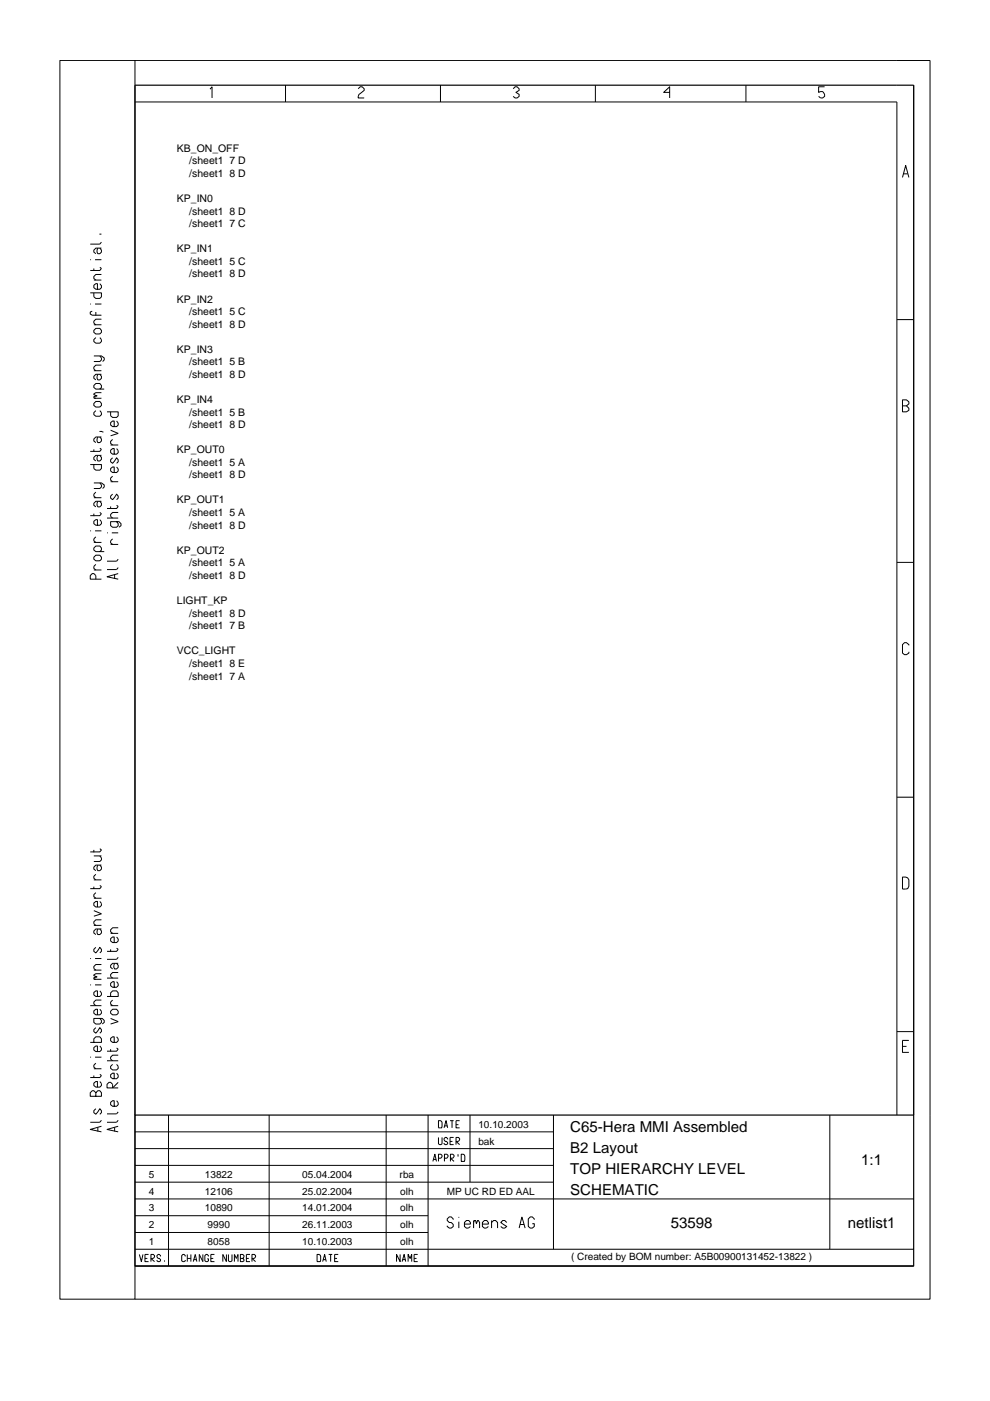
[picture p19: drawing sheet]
<svg xmlns="http://www.w3.org/2000/svg" width="210mm" height="297mm" viewBox="0 0 210 297" stroke-linecap="round" stroke-linejoin="round" font-family="sans-serif">
<defs><g id="words">
<g font-size="3.2">
<text x="120.9" y="240">C65-Hera MMI Assembled</text>
<text x="120.9" y="244.5">B2 Layout</text>
<text x="120.9" y="248.9">TOP HIERARCHY LEVEL</text>
<text x="182.6" y="247.1">1:1</text>
<text x="120.9" y="253.3">SCHEMATIC</text>
<text x="142.2" y="260.4">53598</text>
<text x="179.8" y="260.4">netlist1</text>
</g>
<g font-size="2.2">
<text x="37.5" y="32.2">KB_ON_OFF</text>
<text x="40.1" y="34.9">/sheet1 7 D</text>
<text x="40.1" y="37.6">/sheet1 8 D</text>
<text x="37.5" y="42.8">KP_IN0</text>
<text x="40.1" y="45.5">/sheet1 8 D</text>
<text x="37.5" y="53.5">KP_IN1</text>
<text x="40.1" y="48.2">/sheet1 7 C</text>
<text x="40.1" y="56.2">/sheet1 5 C</text>
<text x="40.1" y="58.8">/sheet1 8 D</text>
<text x="37.5" y="64.2">KP_IN2</text>
<text x="40.1" y="66.8">/sheet1 5 C</text>
<text x="40.1" y="69.5">/sheet1 8 D</text>
<text x="37.5" y="74.8">KP_IN3</text>
<text x="40.1" y="77.5">/sheet1 5 B</text>
<text x="40.1" y="80.2">/sheet1 8 D</text>
<text x="37.5" y="85.5">KP_IN4</text>
<text x="40.1" y="88.1">/sheet1 5 B</text>
<text x="40.1" y="90.8">/sheet1 8 D</text>
<text x="37.5" y="96.1">KP_OUT0</text>
<text x="40.1" y="98.8">/sheet1 5 A</text>
<text x="40.1" y="101.4">/sheet1 8 D</text>
<text x="37.5" y="106.8">KP_OUT1</text>
<text x="40.1" y="109.5">/sheet1 5 A</text>
<text x="40.1" y="112.1">/sheet1 8 D</text>
<text x="37.5" y="117.4">KP_OUT2</text>
<text x="40.1" y="120">/sheet1 5 A</text>
<text x="40.1" y="122.8">/sheet1 8 D</text>
<text x="37.5" y="128.1">LIGHT_KP</text>
<text x="40.1" y="130.7">/sheet1 8 D</text>
<text x="40.1" y="133.4">/sheet1 7 B</text>
<text x="37.5" y="138.8">VCC_LIGHT</text>
<text x="40.1" y="141.4">/sheet1 8 E</text>
<text x="40.1" y="144.1">/sheet1 7 A</text>
</g>
<g font-size="2.1">
<text x="101.4" y="239.1">10.10.2003</text>
<text x="101.4" y="242.7">bak</text>
<text x="31.6" y="249.7">5</text>
<text x="43.4" y="249.7">13822</text>
<text x="64.1" y="249.7">05.04.2004</text>
<text x="84.7" y="249.7">rba</text>
<text x="31.6" y="256.8">3</text>
<text x="31.6" y="253.3">4</text>
<text x="43.4" y="256.8">10890</text>
<text x="43.4" y="253.3">12106</text>
<text x="64.1" y="256.8">14.01.2004</text>
<text x="64.1" y="253.3">25.02.2004</text>
<text x="84.9" y="256.8">olh</text>
<text x="84.9" y="253.3">olh</text>
<text x="94.7" y="253.3">MP UC RD ED AAL</text>
<text x="31.6" y="263.9">1</text>
<text x="31.6" y="260.4">2</text>
<text x="44" y="263.9">8058</text>
<text x="44" y="260.4">9990</text>
<text x="64.1" y="263.9">10.10.2003</text>
<text x="64.1" y="260.4">26.11.2003</text>
<text x="84.9" y="263.9">olh</text>
<text x="84.9" y="260.4">olh</text>
<text x="121.1" y="267.1">( Created by BOM number: A5B00900131452-13822 )</text>
</g>
</g></defs>
<g fill="none" stroke="#000" stroke-width=".21">
<path d="M12.7 12.8h15.9v262.6h-15.9zM28.6 12.8h168.6v262.6h-168.6M44.5 18.9l.5-.5v2.4M60.5 18.1v3.5M75.9 18.8l.5-.4h.4l.4 .4v.4l-1.1 .8-.2 .8h1.3M93.4 18.1v3.5M108.8 18.8l.4-.4h.4l.5 .4v.4l-.7 .4 .7 .4v.4l-.5 .4h-.4l-.4-.4M126.2 18.1v3.5M142 19.6h-1.3l1.3-1.2v2.4M158.2 18.1v3.5M174.8 18.4h-1.2v1.2l.8-.2 .4 .6v.4l-.4 .4h-.4l-.4-.4M193.7 18.1v218.3"/>
<path d="M28.6 21.6h161.6v214.8M191.3 37.6l.7-2.5 .7 2.5M191.5 36.9h.9M19.1 55.1h.2M19.9 56.9v.5M19.9 59.4h1.6M20.2 55.1h1.3M20.7 52.6l-.1 .4 .1 .8h.5l.3-.3v-.5l-.3-.4M21.1 49.6h.4M21.2 56.7l.3 .2-.3 .4h-2.1M21.5 58.2h-1.2l-.4 .4v.4l.4 .4M21.5 52.6h-1.2l-.4 .4v.5l.4 .3"/>
<path d="M21.5 51.3l-.3 .5h-2.1M19.1 62.1h2.4v.8l-.3 .4h-.9l-.4-.4v-.8M19.1 64.5h.2M19.6 66l-.5 .2v.4l.5 .2h1.9M19.9 75.5h1.6l.6 .4v.4l-.3 .4M19.9 70l.4-.4h.9l.3 .4v.5l-.3 .3h-.9l-.4-.3zM19.9 78.6h1.6M19.9 68.9h1.6M20.2 64.5h1.3M20.3 71.6l-.4 .4v.4l.4 .4h.9l.3-.4v-.4l-.3-.4M20.3 66.2v.7M20.7 79.4l-.1 .4 .1 .7h.5l.3-.3v-.4l-.3-.4"/>
<path d="M21.2 75.5l.3 .4v.4l-.3 .4h-1.3M21.2 60.1l.3 .5v.4l-.3 .3h-.9l-.4-.3v-.5l.4-.4h.4v1.2M21.5 79.4h-1.2l-.4 .4v.4l.4 .3M21.5 77.4h-1.2l-.4 .4v.5l.4 .3M21.5 67.7h-1.2l-.4 .4v.4l.4 .4M190.2 67.8h3.5M19.1 98.5h2.4v.8l-.3 .4h-.9l-.4-.4v-.8M19.9 85.5l.4-.4h.9l.3 .4v.5l-.3 .3h-.9l-.4-.3zM19.9 95.3v.5M19.9 84.4h1.6M20.3 87.1l-.4 .4v.4l.4 .4h.9l.3-.4v-.4l-.3-.4M20.7 96.5l-.1 .5 .1 .7h.5l.3-.3v-.4l-.3-.5"/>
<path d="M20.7 92.7l-.1 .4 .1 .7h.5l.3-.3v-.4l-.3-.4M21.1 91.5l.8 .1M21.2 95l.3 .3-.3 .4h-2.1M21.2 82.5l.3-.3v-.5l-.3-.4h-.9l-.4 .4v.5l.4 .3h1.8M21.5 96.5h-1.2l-.4 .5v.4l.4 .3M21.5 92.7h-1.2l-.4 .4v.4l.4 .3M21.5 83.3h-1.2l-.4 .2v.2l.7 .2-.7 .2v.3h.4M22.7 87.3h2.4v.9l-.4 .3h-.8l-.4-.3v-.9M23.5 94.3h1.6M23.5 91.2l1.6 .7-1.6 .5M23.9 97.1l-.4 .4v.4l.4 .3 .8-1.1 .4 .4v.4l-.4 .3M23.9 93.2l-.4 .4v.4l.4 .3"/>
<path d="M24.7 99l.4 .4v.5l-.4 .3h-.8l-.4-.3v-.6l.4-.3h.3v1.2M24.7 95.1l.4 .4v.5l-.4 .3h-.8l-.4-.3v-.6l.4-.3h.3v1.2M24.7 89.3l.4 .4v.4l-.4 .4h-.8l-.4-.4v-.5l.4-.3h.3v1.2M191.3 84.8h.9l.5 .4v.4l-.5 .4 .5 .6v.4l-.5 .3h-.9zM191.3 86h.9M19.1 112.6h.2M19.9 118.1l.4-.4h.9l.3 .4v.5l-.3 .3h-.9l-.4-.3zM19.9 102.4h1.6l.6 .4v.4l-.3 .4M19.9 115h1.6M19.9 108.9v.5M19.9 105.5h1.6M20.2 112.6h1.3"/>
<path d="M20.3 119.7l-.4 .4v.4l.4 .3M20.3 113.8l-.4 .4v.5l.4 .3M20.3 104.3l-.4 .5v.4l.4 .3M20.7 106.3l-.1 .4 .1 .8h.5l.3-.4v-.4l-.3-.4M21.2 117l.3-.4v-.4l-.3-.4h-.9l-.4 .4v.4l.4 .4h1.8M21.2 110.2l.3 .4v.4l-.3 .4h-.9l-.4-.4v-.5l.4-.3h.4v1.2M21.2 108.7l.3 .2-.3 .4h-2.1M21.2 102.4l.3 .4v.4l-.3 .4h-1.3M21.5 106.3h-1.2l-.4 .4v.4l.4 .4M22.7 113h.2M22.7 109.8h2.4M23.5 115.4h1.6"/>
<path d="M23.5 107.4v.5M23.5 102.1h1.6M23.7 113h1.4M23.9 114.2l-.4 .5v.4l.4 .3M23.9 104.8l-.4 .4v.4l.4 .3 .8-1.1 .4 .4v.4l-.4 .3M23.9 101l-.4 .4v.4l.4 .3M24.7 110.6l.4 .4v.4l-.4 .4h-.8l-.4-.4v-.8h1.7l.5 .4v.4l-.5 .4M24.7 107.1l.4 .3-.4 .4h-2M25.1 108.7h-1.2l-.4 .4v.4l.4 .3M25.1 118.6l-.4 .4h-2M190.2 119.2h3.5M19.9 120.8h1.6"/>
<path d="M20.3 122.8v-.8l-.4-.4h-.3l-.5 .4v.8h2.4M24.3 121.9v.8M25.1 121.6l-2.4 .7 2.4 .5M25.1 120.3l-.4 .5h-2M192.7 136.8v-.1l-.5-.4h-.4l-.5 .4v1.8l.5 .3h.4l.5-.3v-.3M21.2 179.9l.3 .3-.3 .4h-2.1M190.2 169h3.5M19.9 180.2v.5M19.9 188v.5M19.9 196.2h1.6M19.9 193.1l1.6 .6-1.6 .6M19.9 190.4h1.6"/>
<path d="M19.9 186.5h1.6M19.9 181.5h1.6M20.3 189.3l-.4 .4v.4l.4 .3M20.3 185.4l-.4 .4v.4l.4 .3M20.7 197l-.1 .4 .1 .7h.5l.3-.3v-.4l-.3-.4M20.7 183.4l-.1 .4 .1 .8h.5l.3-.3v-.5l-.3-.4M21.2 191.1l.3 .4v.5l-.3 .3h-.9l-.4-.3v-.5l.4-.4h.4v1.2M21.2 187.7l.3 .3-.3 .4h-2.1M21.2 181.5l.3 .4v.4l-.3 .4h-1.3M21.5 197h-1.2l-.4 .4v.4l.4 .3M21.5 195h-1.2l-.4 .4v.5l.4 .3M21.5 183.4h-1.2l-.4 .4v.5l.4 .3"/>
<path d="M23.5 197.9h1.6M24.7 198.7l.4 .4v.4l-.4 .3h-.8l-.4-.3v-.5l.4-.3h.3v1.1M25.1 196.7h-1.2l-.4 .4v.5l.4 .3M191.3 186l1.1 .1 .3 .4v1.4l-.3 .5-1.1 .1zM19.1 213.2h2.4M19.1 208.8h.2M19.1 203.2h.2M19.9 207.6h1.6M19.9 205.7h1.6M20.2 208.8h1.3M20.2 203.2h1.3M20.3 217.9l-.4 .4v.4l.4 .4 .9-1.2 .3 .4v.4l-.3 .4"/>
<path d="M20.3 200.9l-.4 .4v.4l.4 .3 .9-1.1 .3 .4v.4l-.3 .3M21.2 215.9l.3 .5v.4l-.3 .3h-.9l-.4-.3v-.9h1.8l.4 .5v.4l-.4 .3M21.2 214l.3 .4v.4l-.3 .4h-.9l-.4-.4v-.5l.4-.3h.4v1.2M21.2 210.1l.3 .4v.4l-.3 .4h-.9l-.4-.4v-.5l.4-.3h.4v1.2M21.5 212h-1.2l-.4 .5v.4l.4 .3M21.5 206.4h-1.2l-.4 .3v.2l.7 .2-.7 .2v.2l.4 .1M21.5 204.5h-1.2l-.4 .4v.4l.4 .4M22.7 211.3h2.4v-.8l-.4-.4h-.8l-.4 .4v.8M22.7 207.4h2.4M23.5 201.3v.5M23.5 215.9l1.6 .7-1.6 .5M23.5 213.2h1.6"/>
<path d="M23.9 214h.8l.4 .4v.4l-.4 .4h-.8l-.4-.4v-.4zM23.9 212l-.4 .5v.4l.4 .3M24.3 204.2l-.2 .5 .2 .7h.4l.4-.3v-.4l-.4-.5M24.7 219.8l.4 .4v.5l-.4 .3h-.8l-.4-.3v-.5l.4-.4h.3v1.2M24.7 208.1l.4 .5v.4l-.4 .3h-.8l-.4-.3v-.5l.4-.4h.3v1.2M24.7 201l.4 .3-.4 .4h-2M25.1 206.2h-1.2l-.4 .4v.4l.4 .4M25.1 204.2h-1.2l-.4 .5v.4l.4 .3M25.1 203l-.4 .4h-2M190.2 218.7h3.5M19.1 221h2.4v-.8l-.3-.4h-.9l-.4 .4v.8M19.1 224.1h.2"/>
<path d="M19.9 228v.5M19.9 226.6h1.6M20.2 224.1h1.3M20.3 235.1l-.4 .4v.4l.4 .3 .9-1.1 .3 .4v.4l-.3 .3M20.3 231.7l.4-.4h.5l.3 .4v.7h-2.4v-.7l.5-.4h.3l.4 .4v.7M20.3 225.4l-.4 .4v.5l.4 .3M20.7 239v.9M21.2 229.3l.3 .4v.5l-.3 .3h-.9l-.4-.3v-.6l.4-.3h.4v1.2M21.2 227.8l.3 .2-.3 .5h-2.1M21.2 221.8l.3 .4v.4l-.3 .4h-.9l-.4-.4v-.5l.4-.3h.4v1.2M21.5 238.8l-2.4 .7 2.4 .5M21.5 237.5l-.3 .4h-2.1"/>
<path d="M22.7 224.9h2.4M23.5 222.4v.6M23.9 225.7l-.4 .4v.4l.4 .4h.8l.4-.4v-.4l-.4-.4M24.3 239v.9M24.7 233.4l.4 .4v.4l-.4 .4h-.8l-.4-.4v-.5l.4-.3h.3v1.2M24.7 227.5l.4 .5v.4l-.4 .3h-.8l-.4-.3v-.5l.4-.4h.3v1.2M24.7 222.2l.4 .2-.4 .5h-2M25.1 238.8l-2.4 .7 2.4 .5M25.1 229.5l-1.2 1.2v-.8l-.4-.4h-.4l-.4 .4v.8h2.4M25.1 223.7h-1.2l-.4 .4v.5l.4 .3M25.1 237.5l-.4 .4h-2M25.1 235.7l-.4 .5h-2"/>
<path d="M28.6 240h88.7M35.7 236.4v32M57.1 236.4v32M81.9 236.4v32M90.8 236.4v32M93 237.6l.6 .2v1.3h-.6zM94.1 239.1l.5-1.5 .3 1.5M94.2 238.7h.6M95.4 237.6h.8M95.8 237.6v1.5M96.7 238.4h.5M97.5 237.6h-.8v1.5h.8"/>
<path d="M99.7 236.4v14.2M117.3 236.4v28.5M175.9 236.4v28.5M191.3 221.9h.9M192.7 220.6h-1.4v2.5h1.4M28.6 257.8h62.2M28.6 254.2h165.1M28.6 250.6h88.7M28.6 247.1h88.7M28.6 243.5h88.7M91.8 246.2l.4-1.5 .3 1.5M91.9 245.8h.6"/>
<path d="M93 245.6h.5l.2-.4v-.2l-.2-.3h-.5v1.5M93 241.2v1.3l.2 .2 .5-.2v-1.3M94.2 245.6h.5l.3-.4v-.2l-.3-.3h-.5v1.5M94.9 241.6l-.2-.4h-.3l-.3 .2v.3l.3 .3h.3l.2 .3v.2l-.5 .2-.3-.4M95.4 242h.5M95.5 246.2v-1.5h.5l.3 .3-.3 .6h-.5l.8 .6M96.1 258.6l-.4-.6h-.5l-.4 .4v.4l.4 .4h.5l.4 .4v.4l-.4 .4h-.5l-.4-.4v-.1M96.2 241.2h-.8v1.5h.8M96.7 242.7v-1.5h.5l.3 .2-.3 .6h-.5l.8 .7M97.1 244.7v.5M97.3 258v.2M97.3 259v1.4"/>
<path d="M97.8 244.7l.7 .2v1.3h-.7zM98.5 259.5h1.2v-.3l-.3-.4h-.5l-.4 .4v.8l.4 .4h.4l.4-.4M100.4 259.2l.2-.4h.2l.2 .6 .3-.6h.1l.3 .4v1.2M100.4 258.8v1.6M102.3 259.5h1.2v-.3l-.3-.4h-.5l-.4 .4v.8l.4 .4h.4l.4-.4M104.2 259.2l.4-.4h.5l.4 .4v1.2M104.2 258.8v1.6M107.4 259.2l-.4-.4h-.4l-.4 .4 1.2 .8-.4 .4h-.4l-.4-.4M110.2 259.6h.9M113.3 258.6l-.4-.6h-.5l-.4 .4v1.6l.4 .4h.5l.4-.4v-.6h-.4M28.6 264.9h165.1M28.6 261.3h62.2"/>
<path d="M29.5 266l.5 1.5 .3-1.5M30.7 266.8h.5M31.5 266h-.8v1.5h.8M32 267.5v-1.5h.5l.3 .2-.3 .6h-.5l.8 .7M34 266.4l-.2-.4h-.3l-.2 .2v.3l.2 .3h.3l.2 .3v.2l-.5 .2-.2-.3M34.9 267.2v.3M39.3 266.4l-.3-.4h-.2l-.3 .2v1.1l.5 .2 .3-.3M39.7 266.8h.8M39.7 266v1.5M40.5 266v1.5M41 267.5l.4-1.5 .3 1.5M41.1 267.1h.6"/>
<path d="M43 266v1.5l-.8-1.5v1.5M44.2 266.4l-.3-.4h-.2l-.3 .2v1.1l.3 .2 .5-.2v-.4h-.3M44.7 266.8h.5M45.5 266h-.8v1.5h.8M48 266v1.5l-.8-1.5v1.5M48.4 266v1.3l.3 .2 .5-.2v-1.3M49.7 267.5v-1.5l.4 .8 .4-.8v1.5M51 266.8h.5l.2-.3v-.3l-.2-.2h-.5v1.5h.5l.2-.2v-.2l-.2-.3M52.2 266.8h.5M53 266h-.8v1.5h.8M53.4 267.5v-1.5h.5l.3 .2-.3 .6h-.5l.8 .7M67.2 266l.7 .1v1.4h-.7z"/>
<path d="M68.4 267.5l.4-1.5 .4 1.5M68.5 267.1h.6M69.7 266h.7M70.1 266v1.5M71 266.8h.5M71.7 266h-.7v1.5h.7M84.8 266v1.5l-.7-1.5v1.5M85.3 267.5l.4-1.5 .3 1.5M85.3 267.1h.6M86.5 267.5v-1.5l.5 .8 .3-.8v1.5M87.8 266.8h.5M88.6 266h-.8v1.5h.8"/>
<path d="M110.1 260.4l.6-2.4 .6 2.4"/>
</g>
<path d="M28.6 236.4h165.1v32h-165.1zM28.6 236.4v-218.3h165.1v218.3M28.6 268.4h165.1" fill="none" stroke="#000" stroke-width=".25"/>
<use href="#words"/>
</svg>
